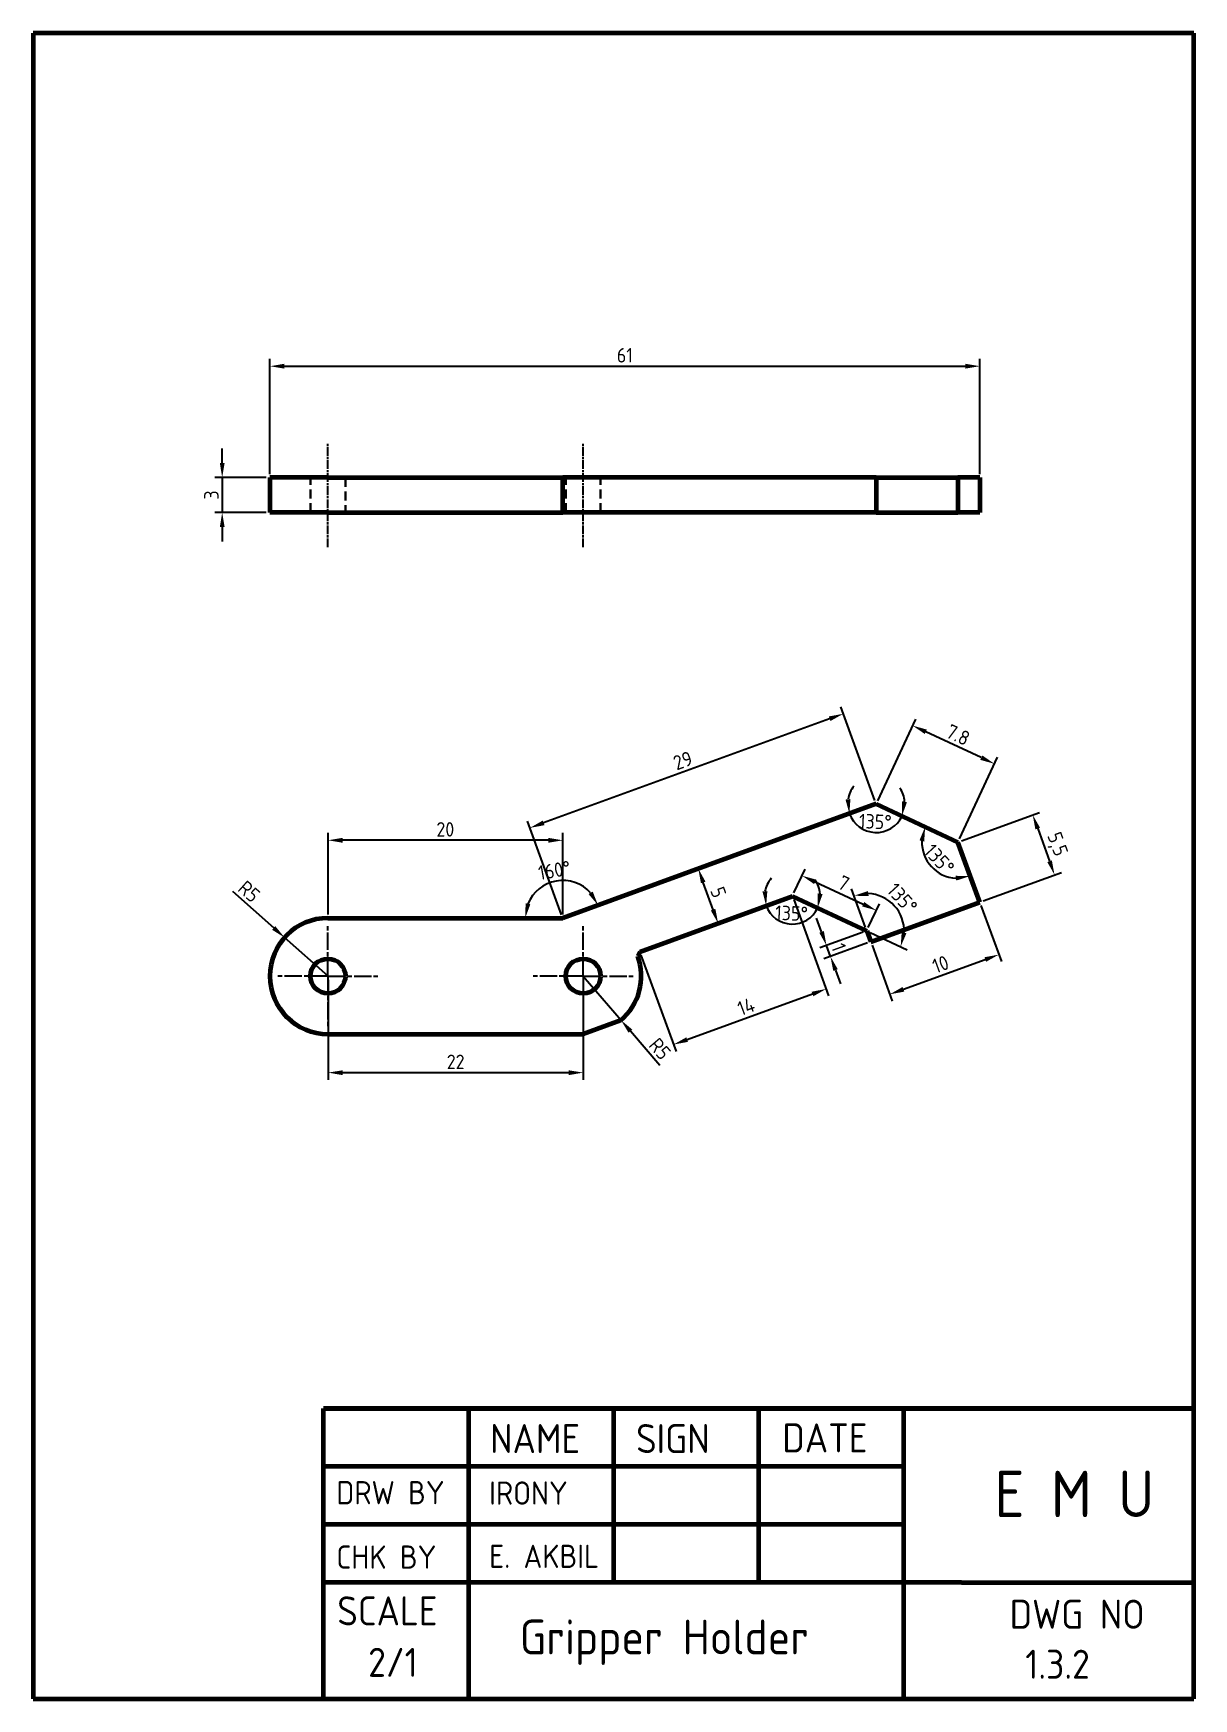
# Paper-space layout 'Title Block' of a CAD drawing. Header units: millimetres. Extents: x 4 to 204, y 4 to 291.
# The model-space entities are those that its viewports show. They can reach past a viewport. Long polylines and large blocks are cut down to what shows.
import ezdxf

# ---------------------------------------------------------------- set-up
doc = ezdxf.new("R2010")
doc.units = ezdxf.units.MM
for name, pattern in [('AM_ISO08W050', [18, 12, -1.5, 3, -1.5]), ('AM_ISO08W050x2', [9, 6, -0.75, 1.5, -0.75]), ('HIDDEN2', [4.7625, 3.175, -1.5875])]:
    doc.linetypes.add(name, pattern=pattern)
doc.layers.get('0').update_dxf_attribs({"lineweight": 60})
for name, color, linetype, lineweight in [('AM_7', 4, 'AM_ISO08W050', 25), ('Annotations', 50, 'Continuous', 30), ('Hidden Line', 7, 'HIDDEN2', 30)]:
    doc.layers.add(name, color=color, linetype=linetype, lineweight=lineweight)
doc.layers.add('viewport', color=7, linetype='Continuous')
doc.layers.get('viewport').off()
doc.styles.get("Standard").update_dxf_attribs({"font": 'ISOCP.SHX'})
doc.dimstyles.new('Annotative', dxfattribs={"dimscale": 0, "dimtxt": 2.5, "dimasz": 2.5, "dimexe": 1.25, "dimexo": 0.625, "dimtad": 1, "dimtxsty": 'Standard', "dimcen": 2.5, "dimadec": 0, "dimazin": 0, "dimtfac": 1, "dimtmove": 0, "dimatfit": 3, "dimfxl": 1, "dimarcsym": 0})

psp = doc.layouts.new('Title Block')

# ---------------------------------------------------------------- texts
at = {"attachment_point": 1}
for s, insert, char_height, width in [('NAME', (82.94, 51.52), 5, 20.6755), ('SIGN', (108.1, 51.52), 5, 20.6755), ('DATE', (133.3, 51.64), 5, 20.6755), ('E M U', (169.88, 43.48), 8, 31.5091), ('DRW BY', (56.44, 41.7), 4, 27.5), ('IRONY', (82.78, 41.63), 4, 21.0405), ('CHK BY', (56.44, 30.6), 4, 27.5), ('E. AKBIL', (82.78, 30.73), 4, 21.0405), ('SCALE', (56.59, 21.83), 5, 20.6755), ('DWG NO', (172.48, 21.25), 5, 29.164), ('Gripper Holder', (88.05, 17.83), 6, 82.5), ('2/1', (61.91, 12.96), 5, 20.6755), ('1.3.2', (175.18, 12.63), 5, 20.6755)]:
    psp.add_mtext(s, dxfattribs=dict(at, insert=insert, char_height=char_height, width=width))

msp = doc.modelspace()

# ---------------------------------------------------------------- blocks, each defined once
blk = doc.blocks.new('*D5')
at = {"layer": 'Annotations', "color": 0, "lineweight": -2, "transparency": 16777216}
for p, q in [((110.23, 255.15), (110.23, 256.4)), ((114.03, 253.9), (109.61, 253.9)), ((110.23, 253.9), (110.23, 250.9)), ((114.03, 250.9), (109.61, 250.9)), ((110.23, 249.65), (110.23, 248.4))]:
    blk.add_line(p, q, dxfattribs=at)
at = {"layer": 'Annotations', "color": 0, "transparency": 16777216}
for points in [[(110.03, 255.15), (110.44, 255.15), (110.23, 253.9)], [(110.03, 249.65), (110.44, 249.65), (110.23, 250.9)]]:
    blk.add_solid(points, dxfattribs=at)
at = {"layer": 'Defpoints', "color": 0, "transparency": 16777216}
for p in [(114.35, 253.9), (110.23, 250.9), (114.35, 250.9)]:
    blk.add_point(p, dxfattribs=at)
at = {"layer": 'Annotations', "color": 0, "transparency": 16777216, "insert": (109.3, 252.4), "char_height": 1.25, "attachment_point": 5, "rotation": 90}
blk.add_mtext('3', dxfattribs=at)
blk = doc.blocks.new('*D6')
at = {"layer": 'Annotations', "color": 0, "lineweight": -2, "transparency": 16777216}
for p, q in [((114.35, 254.21), (114.35, 264.13)), ((175.52, 254.21), (175.52, 264.13)), ((115.6, 263.5), (174.27, 263.5))]:
    blk.add_line(p, q, dxfattribs=at)
at = {"layer": 'Annotations', "color": 0, "transparency": 16777216}
for points in [[(115.6, 263.71), (115.6, 263.29), (114.35, 263.5)], [(174.27, 263.71), (174.27, 263.29), (175.52, 263.5)]]:
    blk.add_solid(points, dxfattribs=at)
at = {"layer": 'Defpoints', "color": 0, "transparency": 16777216}
for p in [(175.52, 263.5), (114.35, 253.9), (175.52, 253.9)]:
    blk.add_point(p, dxfattribs=at)
at = {"layer": 'Annotations', "color": 0, "transparency": 16777216, "insert": (144.93, 264.44), "char_height": 1.25, "attachment_point": 5}
blk.add_mtext('61', dxfattribs=at)
blk = doc.blocks.new('*D7')
at = {"layer": 'Annotations', "color": 0, "lineweight": -2, "transparency": 16777216}
for p, q in [((119.35, 210.64), (119.35, 202)), ((141.35, 210.64), (141.35, 202)), ((120.6, 202.63), (140.1, 202.63))]:
    blk.add_line(p, q, dxfattribs=at)
at = {"layer": 'Annotations', "color": 0, "transparency": 16777216}
for points in [[(120.6, 202.83), (120.6, 202.42), (119.35, 202.63)], [(140.1, 202.83), (140.1, 202.42), (141.35, 202.63)]]:
    blk.add_solid(points, dxfattribs=at)
at = {"layer": 'Defpoints', "color": 0, "transparency": 16777216}
for p in [(119.35, 210.95), (141.35, 210.95), (141.35, 202.63)]:
    blk.add_point(p, dxfattribs=at)
at = {"layer": 'Annotations', "color": 0, "transparency": 16777216, "insert": (130.35, 203.56), "char_height": 1.25, "attachment_point": 5}
blk.add_mtext('22', dxfattribs=at)
blk = doc.blocks.new('*D8')
at = {"layer": 'Annotations', "color": 0, "lineweight": -2, "transparency": 16777216}
for p, q in [((119.35, 216.26), (119.35, 223.28)), ((138.33, 222.65), (120.6, 222.65)), ((139.58, 216.26), (139.58, 223.28))]:
    blk.add_line(p, q, dxfattribs=at)
at = {"layer": 'Annotations', "color": 0, "transparency": 16777216}
for points in [[(120.6, 222.86), (120.6, 222.44), (119.35, 222.65)], [(138.33, 222.86), (138.33, 222.44), (139.58, 222.65)]]:
    blk.add_solid(points, dxfattribs=at)
at = {"layer": 'Defpoints', "color": 0, "transparency": 16777216}
for p in [(119.35, 222.65), (119.35, 215.95), (139.58, 215.95)]:
    blk.add_point(p, dxfattribs=at)
at = {"layer": 'Annotations', "color": 0, "transparency": 16777216, "insert": (129.46, 223.59), "char_height": 1.25, "attachment_point": 5}
blk.add_mtext('20', dxfattribs=at)
blk = doc.blocks.new('*D9')
at = {"layer": 'Annotations', "color": 0, "lineweight": -2, "transparency": 16777216}
for p, q in [((173.93, 222.6), (180.67, 225.05)), ((180.51, 223.66), (181.54, 220.84)), ((175.81, 217.43), (182.55, 219.88))]:
    blk.add_line(p, q, dxfattribs=at)
at = {"layer": 'Annotations', "color": 0, "transparency": 16777216}
for points in [[(180.71, 223.73), (180.31, 223.59), (180.08, 224.84)], [(181.73, 220.91), (181.34, 220.77), (181.96, 219.67)]]:
    blk.add_solid(points, dxfattribs=at)
at = {"layer": 'Defpoints', "color": 0, "transparency": 16777216}
for p in [(173.64, 222.49), (181.96, 219.67), (175.52, 217.32)]:
    blk.add_point(p, dxfattribs=at)
at = {"layer": 'Annotations', "color": 0, "transparency": 16777216, "insert": (182.11, 222.28), "char_height": 1.25, "attachment_point": 5, "rotation": 290}
blk.add_mtext('5,5', dxfattribs=at)
blk = doc.blocks.new('*D10')
at = {"layer": 'Annotations', "color": 0, "lineweight": -2, "transparency": 16777216}
for p, q in [((166.72, 226.06), (170, 233.09)), ((175.65, 229.77), (170.87, 232)), ((173.77, 222.77), (177.05, 229.81))]:
    blk.add_line(p, q, dxfattribs=at)
at = {"layer": 'Annotations', "color": 0, "transparency": 16777216}
for points in [[(170.95, 232.19), (170.78, 231.81), (169.73, 232.53)], [(175.74, 229.96), (175.56, 229.58), (176.78, 229.24)]]:
    blk.add_solid(points, dxfattribs=at)
at = {"layer": 'Defpoints', "color": 0, "transparency": 16777216}
for p in [(169.73, 232.53), (166.59, 225.78), (173.64, 222.49)]:
    blk.add_point(p, dxfattribs=at)
at = {"layer": 'Annotations', "color": 0, "transparency": 16777216, "insert": (173.65, 231.73), "char_height": 1.25, "attachment_point": 5, "rotation": 335}
blk.add_mtext('7.8', dxfattribs=at)
blk = doc.blocks.new('*D11')
at = {"layer": 'Annotations', "color": 0, "lineweight": -2, "transparency": 16777216}
for p, q in [((166.48, 226.07), (163.54, 234.14)), ((162.58, 233.12), (137.93, 224.15)), ((139.48, 216.24), (136.54, 224.31))]:
    blk.add_line(p, q, dxfattribs=at)
at = {"layer": 'Annotations', "color": 0, "transparency": 16777216}
for points in [[(162.51, 233.32), (162.65, 232.93), (163.76, 233.55)], [(137.86, 224.35), (138, 223.95), (136.75, 223.72)]]:
    blk.add_solid(points, dxfattribs=at)
at = {"layer": 'Defpoints', "color": 0, "transparency": 16777216}
for p in [(166.59, 225.78), (136.75, 223.72), (139.58, 215.95)]:
    blk.add_point(p, dxfattribs=at)
at = {"layer": 'Annotations', "color": 0, "transparency": 16777216, "insert": (149.93, 229.52), "char_height": 1.25, "attachment_point": 5, "rotation": 20}
blk.add_mtext('29', dxfattribs=at)
blk = doc.blocks.new('*D12')
at = {"layer": 'Annotations', "color": 0, "lineweight": -2, "transparency": 16777216}
for p, q in [((159.48, 217.54), (162.49, 209.25)), ((146.32, 212.75), (149.34, 204.46)), ((150.3, 205.48), (161.1, 209.41))]:
    blk.add_line(p, q, dxfattribs=at)
at = {"layer": 'Annotations', "color": 0, "transparency": 16777216}
for points in [[(161.03, 209.6), (161.18, 209.21), (162.28, 209.84)], [(150.23, 205.67), (150.37, 205.28), (149.12, 205.05)]]:
    blk.add_solid(points, dxfattribs=at)
at = {"layer": 'Defpoints', "color": 0, "transparency": 16777216}
for p in [(159.37, 217.83), (146.21, 213.04), (162.28, 209.84)]:
    blk.add_point(p, dxfattribs=at)
at = {"layer": 'Annotations', "color": 0, "transparency": 16777216, "insert": (155.38, 208.32), "char_height": 1.25, "attachment_point": 5, "rotation": 20}
blk.add_mtext('14', dxfattribs=at)
blk = doc.blocks.new('*D13')
at = {"layer": 'Annotations', "color": 0, "lineweight": -2, "transparency": 16777216}
for p, q in [((175.62, 217.03), (177.38, 212.21)), ((166.23, 213.61), (167.98, 208.79)), ((168.94, 209.81), (175.99, 212.37))]:
    blk.add_line(p, q, dxfattribs=at)
at = {"layer": 'Annotations', "color": 0, "transparency": 16777216}
for points in [[(175.92, 212.57), (176.06, 212.18), (177.16, 212.8)], [(168.87, 210.01), (169.01, 209.61), (167.76, 209.38)]]:
    blk.add_solid(points, dxfattribs=at)
at = {"layer": 'Defpoints', "color": 0, "transparency": 16777216}
for p in [(175.52, 217.32), (166.12, 213.9), (177.16, 212.8)]:
    blk.add_point(p, dxfattribs=at)
at = {"layer": 'Annotations', "color": 0, "transparency": 16777216, "insert": (172.14, 211.97), "char_height": 1.25, "attachment_point": 5, "rotation": 20}
blk.add_mtext('10', dxfattribs=at)
blk = doc.blocks.new('*D14')
at = {"layer": 'Annotations', "color": 0, "lineweight": -2, "transparency": 16777216}
for p, q in [((161.88, 214.76), (161.46, 215.93)), ((165.48, 214.74), (161.73, 213.37)), ((165.83, 213.8), (162.07, 212.43)), ((162.65, 212.64), (162.31, 213.58)), ((163.08, 211.47), (163.51, 210.29))]:
    blk.add_line(p, q, dxfattribs=at)
at = {"layer": 'Annotations', "color": 0, "transparency": 16777216}
for points in [[(162.08, 214.83), (161.69, 214.68), (162.31, 213.58)], [(163.28, 211.54), (162.89, 211.4), (162.65, 212.64)]]:
    blk.add_solid(points, dxfattribs=at)
at = {"layer": 'Defpoints', "color": 0, "transparency": 16777216}
for p in [(165.78, 214.84), (166.12, 213.9), (162.31, 213.58)]:
    blk.add_point(p, dxfattribs=at)
at = {"layer": 'Annotations', "color": 0, "transparency": 16777216, "insert": (163.36, 213.43), "char_height": 1.25, "attachment_point": 5, "rotation": 290}
blk.add_mtext('1', dxfattribs=at)
blk = doc.blocks.new('*D15')
at = {"layer": 'Annotations', "color": 0, "lineweight": -2, "transparency": 16777216}
for p, q in [((159.5, 218.11), (160.46, 220.16)), ((161.33, 219.07), (165.47, 217.14)), ((165.91, 215.13), (166.87, 217.18))]:
    blk.add_line(p, q, dxfattribs=at)
at = {"layer": 'Annotations', "color": 0, "transparency": 16777216}
for points in [[(161.41, 219.26), (161.24, 218.88), (160.19, 219.6)], [(165.56, 217.33), (165.38, 216.95), (166.6, 216.61)]]:
    blk.add_solid(points, dxfattribs=at)
at = {"layer": 'Defpoints', "color": 0, "transparency": 16777216}
for p in [(159.37, 217.83), (166.6, 216.61), (165.78, 214.84)]:
    blk.add_point(p, dxfattribs=at)
at = {"layer": 'Annotations', "color": 0, "transparency": 16777216, "insert": (163.79, 218.95), "char_height": 1.25, "attachment_point": 5, "rotation": 335}
blk.add_mtext('7', dxfattribs=at)
blk = doc.blocks.new('*D16')
at = {"layer": 'Annotations', "color": 0, "lineweight": -2, "transparency": 16777216}
blk.add_arc((139.58, 215.95), 3.24, 42.2608, 157.7392, dxfattribs=at)
at = {"layer": 'Annotations', "color": 0, "transparency": 16777216}
for points in [[(142.16, 218.23), (141.8, 218.02), (142.62, 217.06)], [(136.79, 217.14), (136.38, 217.22), (136.34, 215.95)]]:
    blk.add_solid(points, dxfattribs=at)
at = {"layer": 'Defpoints', "color": 0, "transparency": 16777216}
for p in [(166.59, 225.78), (140.51, 219.05), (119.35, 215.95), (139.58, 215.95), (139.58, 215.95)]:
    blk.add_point(p, dxfattribs=at)
at = {"layer": 'Annotations', "color": 0, "transparency": 16777216, "insert": (138.86, 220.06), "char_height": 1.25, "attachment_point": 5, "rotation": 10}
blk.add_mtext('160°', dxfattribs=at)
blk = doc.blocks.new('*D17')
at = {"layer": 'Annotations', "color": 0, "lineweight": -2, "transparency": 16777216}
for start, end in [(141.0785, 170.5393), (4.4607, 33.9215), (200, 335)]:
    blk.add_arc((166.59, 225.78), 2.46, start, end, dxfattribs=at)
at = {"layer": 'Annotations', "color": 0, "transparency": 16777216}
for points in [[(164.37, 226.2), (163.95, 226.16), (164.28, 224.94)], [(169.24, 225.93), (168.83, 226.01), (168.81, 224.74)]]:
    blk.add_solid(points, dxfattribs=at)
at = {"layer": 'Defpoints', "color": 0, "transparency": 16777216}
for p in [(166.59, 225.78), (166.59, 225.78), (165.55, 223.55), (173.64, 222.49), (139.58, 215.95)]:
    blk.add_point(p, dxfattribs=at)
at = {"layer": 'Annotations', "color": 0, "transparency": 16777216, "insert": (166.52, 224.26), "char_height": 1.25, "attachment_point": 5, "rotation": 357.5}
blk.add_mtext('135°', dxfattribs=at)
blk = doc.blocks.new('*D18')
at = {"layer": 'Annotations', "color": 0, "lineweight": -2, "transparency": 16777216}
blk.add_arc((173.64, 222.49), 3.11, 178.1688, 266.8312, dxfattribs=at)
at = {"layer": 'Annotations', "color": 0, "transparency": 16777216}
for points in [[(170.32, 222.64), (170.73, 222.54), (170.81, 223.81)], [(173.43, 219.59), (173.49, 219.18), (174.7, 219.57)]]:
    blk.add_solid(points, dxfattribs=at)
at = {"layer": 'Defpoints', "color": 0, "transparency": 16777216}
for p in [(166.59, 225.78), (173.64, 222.49), (173.64, 222.49), (170.71, 221.43), (175.52, 217.32)]:
    blk.add_point(p, dxfattribs=at)
at = {"layer": 'Annotations', "color": 0, "transparency": 16777216, "insert": (172.03, 221.02), "char_height": 1.25, "attachment_point": 5, "rotation": 312.5}
blk.add_mtext('135°', dxfattribs=at)
blk = doc.blocks.new('*D19')
at = {"layer": 'Annotations', "color": 0, "lineweight": -2, "transparency": 16777216}
for start, end in [(139.7309, 169.8655), (5.1345, 35.2691), (200, 335)]:
    blk.add_arc((159.37, 217.83), 2.4, start, end, dxfattribs=at)
at = {"layer": 'Annotations', "color": 0, "transparency": 16777216}
for points in [[(157.21, 218.27), (156.79, 218.24), (157.11, 217.01)], [(161.97, 218.01), (161.56, 218.08), (161.55, 216.81)]]:
    blk.add_solid(points, dxfattribs=at)
at = {"layer": 'Defpoints', "color": 0, "transparency": 16777216}
for p in [(159.37, 217.83), (159.37, 217.83), (158.35, 215.65), (165.78, 214.84), (146.21, 213.04)]:
    blk.add_point(p, dxfattribs=at)
at = {"layer": 'Annotations', "color": 0, "transparency": 16777216, "insert": (159.3, 216.36), "char_height": 1.25, "attachment_point": 5, "rotation": 357.5}
blk.add_mtext('135°', dxfattribs=at)
blk = doc.blocks.new('*D20')
at = {"layer": 'Annotations', "color": 0, "lineweight": -2, "transparency": 16777216}
for p, q in [((165.67, 215.14), (164.46, 218.46)), ((166.06, 214.71), (169.26, 213.22))]:
    blk.add_line(p, q, dxfattribs=at)
blk.add_arc((165.78, 214.84), 3.22, 357.3732, 87.6268, dxfattribs=at)
at = {"layer": 'Annotations', "color": 0, "transparency": 16777216}
for points in [[(165.94, 217.85), (165.88, 218.27), (164.68, 217.87)], [(169.2, 214.64), (168.79, 214.74), (168.7, 213.48)]]:
    blk.add_solid(points, dxfattribs=at)
at = {"layer": 'Defpoints', "color": 0, "transparency": 16777216}
for p in [(159.37, 217.83), (168.8, 215.94), (165.78, 214.84), (165.78, 214.84), (166.12, 213.9)]:
    blk.add_point(p, dxfattribs=at)
at = {"layer": 'Annotations', "color": 0, "transparency": 16777216, "insert": (168.84, 217.65), "char_height": 1.25, "attachment_point": 5, "rotation": 312.5}
blk.add_mtext('135°', dxfattribs=at)
blk = doc.blocks.new('*D21')
at = {"layer": 'Annotations', "color": 0, "lineweight": -2, "transparency": 16777216}
for p, q in [((151.37, 220.24), (151.84, 220.41)), ((152.54, 216.67), (151.68, 219.02)), ((153.08, 215.54), (153.55, 215.71))]:
    blk.add_line(p, q, dxfattribs=at)
at = {"layer": 'Annotations', "color": 0, "transparency": 16777216}
for points in [[(151.88, 219.09), (151.49, 218.95), (151.26, 220.2)], [(152.73, 216.75), (152.34, 216.6), (152.97, 215.5)]]:
    blk.add_solid(points, dxfattribs=at)
at = {"layer": 'Defpoints', "color": 0, "transparency": 16777216}
for p in [(151.08, 220.13), (151.26, 220.2), (152.79, 215.44)]:
    blk.add_point(p, dxfattribs=at)
at = {"layer": 'Annotations', "color": 0, "transparency": 16777216, "insert": (152.99, 218.17), "char_height": 1.25, "attachment_point": 5, "rotation": 290}
blk.add_mtext('5', dxfattribs=at)
blk = doc.blocks.new('*D22')
at = {"layer": 'Annotations', "color": 0, "lineweight": -2, "transparency": 16777216}
for p, q in [((111.11, 218.26), (114.67, 215.1)), ((119.35, 210.95), (115.61, 214.27))]:
    blk.add_line(p, q, dxfattribs=at)
at = {"layer": 'Annotations', "color": 0, "transparency": 16777216}
blk.add_solid([(114.81, 215.25), (114.53, 214.94), (115.61, 214.27)], dxfattribs=at)
at = {"layer": 'Defpoints', "color": 0, "transparency": 16777216}
for p in [(115.61, 214.27), (119.35, 210.95)]:
    blk.add_point(p, dxfattribs=at)
at = {"layer": 'Annotations', "color": 0, "transparency": 16777216, "insert": (112.55, 218.24), "char_height": 1.25, "attachment_point": 5, "rotation": 318.4012}
blk.add_mtext('R5', dxfattribs=at)
blk = doc.blocks.new('*D23')
at = {"layer": 'Annotations', "color": 0, "lineweight": -2, "transparency": 16777216}
for p, q in [((141.35, 210.95), (144.6, 207.15)), ((147.94, 203.24), (145.41, 206.2))]:
    blk.add_line(p, q, dxfattribs=at)
at = {"layer": 'Annotations', "color": 0, "transparency": 16777216}
blk.add_solid([(145.57, 206.34), (145.25, 206.07), (144.6, 207.15)], dxfattribs=at)
at = {"layer": 'Defpoints', "color": 0, "transparency": 16777216}
for p in [(141.35, 210.95), (144.6, 207.15)]:
    blk.add_point(p, dxfattribs=at)
at = {"layer": 'Annotations', "color": 0, "transparency": 16777216, "insert": (147.95, 204.68), "char_height": 1.25, "attachment_point": 5, "rotation": 310.5627}
blk.add_mtext('R5', dxfattribs=at)

# ---------------------------------------------------------------- dimensions: what is measured, and where the dimension line sits
at = {"layer": 'Annotations'}
for base, p1, p2, text, picture, middle in [((175.516, 263.501), (114.345, 253.9), (175.516, 253.9), '61', '*D6', (144.931, 264.439)), ((119.345, 222.653), (139.582, 215.949), (119.345, 215.949), '20', '*D8', (129.464, 223.591))]:
    dim = msp.add_linear_dim(base=base, p1=p1, p2=p2, text=text, dimstyle='Annotative', dxfattribs=at)
    dim.commit()
    dim.dimension.update_dxf_attribs({"geometry": picture, "text_midpoint": middle})
for base, p1, p2, angle, picture, middle, dimtype in [((110.233, 250.9), (114.345, 253.9), (114.345, 250.9), 90, '*D5', (110.233, 252.4), 160), ((181.963, 219.669), (173.635, 222.491), (175.516, 217.323), 290, '*D9', (181.142, 221.925), 161)]:
    dim = msp.add_linear_dim(base=base, p1=p1, p2=p2, angle=angle, dimstyle='Annotative', dxfattribs=at)
    dim.commit()
    dim.dimension.update_dxf_attribs({"geometry": picture, "text_midpoint": middle, "dimtype": dimtype})
for p1, p2, distance, text, picture, middle in [((166.586, 225.778), (139.582, 215.949), -8.272, '29', '*D11', (149.934, 229.518)), ((173.635, 222.491), (166.586, 225.778), -7.448, '7.8', '*D10', (173.654, 231.734)), ((159.369, 217.83), (165.777, 214.842), 1.951, '7', '*D15', (163.794, 218.954))]:
    dim = msp.add_aligned_dim(p1=p1, p2=p2, distance=distance, text=text, dimstyle='Annotative', dxfattribs=at)
    dim.commit()
    dim.dimension.update_dxf_attribs({"geometry": picture, "text_midpoint": middle})
for base, line1, line2, picture, middle in [((165.547, 223.55), ((166.586, 225.778), (139.582, 215.949)), ((166.586, 225.778), (173.635, 222.491)), '*D17', (166.519, 224.259)), ((140.511, 219.051), ((119.345, 215.949), (139.582, 215.949)), ((166.586, 225.778), (139.582, 215.949)), '*D16', (138.857, 220.061)), ((170.711, 221.426), ((166.586, 225.778), (173.635, 222.491)), ((175.516, 217.323), (173.635, 222.491)), '*D18', (172.032, 221.021)), ((158.353, 215.651), ((146.213, 213.042), (159.369, 217.83)), ((159.369, 217.83), (165.777, 214.842)), '*D19', (159.305, 216.365)), ((168.805, 215.944), ((159.369, 217.83), (165.777, 214.842)), ((165.777, 214.842), (166.119, 213.902)), '*D20', (168.844, 217.652))]:
    dim = msp.add_angular_dim_2l(base=base, line1=line1, line2=line2, dimstyle='Annotative', override={"dimscale": 0}, dxfattribs=at)
    dim.commit()
    dim.dimension.update_dxf_attribs({"geometry": picture, "text_midpoint": middle})
for p1, p2, distance, picture, middle in [((152.791, 215.436), (151.081, 220.135), -0.186, '*D21', (152.992, 218.17)), ((146.213, 213.042), (159.369, 217.83), -8.507, '*D12', (155.38, 208.323)), ((166.119, 213.902), (175.516, 217.323), -4.811, '*D13', (172.143, 211.973)), ((166.119, 213.902), (165.777, 214.842), 3.687, '*D14', (163.364, 213.432))]:
    dim = msp.add_aligned_dim(p1=p1, p2=p2, distance=distance, dimstyle='Annotative', dxfattribs=at)
    dim.commit()
    dim.dimension.update_dxf_attribs({"geometry": picture, "text_midpoint": middle})
for center, mpoint, picture, middle in [((119.345, 210.949), (115.606, 214.269), '*D22', (111.928, 217.535)), ((141.345, 210.949), (144.597, 207.151), '*D23', (147.236, 204.068))]:
    dim = msp.add_radius_dim(center=center, mpoint=mpoint, dimstyle='Annotative', dxfattribs=at)
    dim.commit()
    dim.dimension.update_dxf_attribs({"geometry": picture, "text_midpoint": middle, "dimtype": 164})
dim = msp.add_linear_dim(base=(141.345, 202.626), p1=(119.345, 210.949), p2=(141.345, 210.949), dimstyle='Annotative', dxfattribs=at)
dim.commit()
dim.dimension.update_dxf_attribs({"geometry": '*D7', "text_midpoint": (130.345, 203.563)})

# ---------------------------------------------------------------- linework, layer by layer
for p, q in [((114.345, 253.9), (114.345, 250.9)), ((119.345, 253.9), (114.345, 253.9)), ((119.345, 253.9), (139.582, 253.9)), ((166.586, 253.9), (139.582, 253.9)), ((139.582, 250.9), (139.582, 253.9)), ((166.586, 253.9), (166.586, 250.9)), ((166.586, 253.9), (173.635, 253.9)), ((173.635, 253.9), (173.635, 250.9)), ((175.516, 253.9), (173.635, 253.9)), ((175.516, 253.9), (175.516, 250.9)), ((119.345, 250.9), (114.345, 250.9)), ((119.345, 250.9), (139.582, 250.9)), ((166.586, 250.9), (139.582, 250.9)), ((166.586, 250.9), (173.635, 250.9)), ((175.516, 250.9), (173.635, 250.9)), ((166.586, 225.778), (139.582, 215.949)), ((166.586, 225.778), (173.635, 222.491)), ((175.516, 217.323), (173.635, 222.491)), ((146.213, 213.042), (159.369, 217.83)), ((159.369, 217.83), (165.777, 214.842)), ((166.119, 213.902), (175.516, 217.323)), ((119.345, 215.949), (139.582, 215.949)), ((165.777, 214.842), (166.119, 213.902)), ((146.213, 213.042), (146.04, 212.67)), ((144.559, 207.119), (141.345, 205.949)), ((119.345, 205.949), (141.345, 205.949))]:
    msp.add_line(p, q)
for centre in [(119.345, 210.949), (141.345, 210.949)]:
    msp.add_circle(centre, 1.5)
for centre, start, end in [((119.345, 210.949), 90, 270), ((141.345, 210.949), 310, 20.1332)]:
    msp.add_arc(centre, 5, start, end)
at = {"layer": 'AM_7', "linetype": 'AM_ISO08W050x2', "ltscale": 0.5}
for p, q in [((119.345, 247.9), (119.345, 256.9)), ((141.345, 247.9), (141.345, 256.9))]:
    msp.add_line(p, q, dxfattribs=at)
at = {"layer": 'AM_7', "linetype": 'AM_ISO08W050x2'}
for p, q in [((119.345, 210.949), (119.345, 215.449)), ((141.345, 210.949), (141.345, 215.449)), ((119.345, 210.949), (114.845, 210.949)), ((119.345, 210.949), (123.845, 210.949)), ((119.345, 210.949), (119.345, 206.449)), ((119.345, 210.949), (123.845, 210.949)), ((141.345, 210.949), (136.845, 210.949)), ((141.345, 210.949), (145.845, 210.949)), ((141.345, 210.949), (141.345, 206.449))]:
    msp.add_line(p, q, dxfattribs=at)
at = {"layer": 'Hidden Line'}
for p, q in [((117.845, 250.9), (117.845, 253.9)), ((120.845, 253.9), (120.845, 250.9)), ((139.845, 250.9), (139.845, 253.9)), ((142.845, 250.9), (142.845, 253.9))]:
    msp.add_line(p, q, dxfattribs=at)

msp.set_redraw_order([(e.dxf.handle, doc.entitydb.next_handle()) for e in msp.query("TEXT MTEXT ATTDEF DIMENSION ARC_DIMENSION")])  # texts and dimensions are drawn at this point

# ---------------------------------------------------------------- linework, layer by layer
for p, q in [((204.2, 291.19), (4.2, 291.19)), ((4.2, 291.19), (4.2, 4.19)), ((204.2, 4.19), (204.2, 291.19)), ((54.2, 54.19), (204.2, 54.19)), ((54.2, 4.19), (54.2, 54.19)), ((164.2, 54.19), (54.2, 54.19)), ((154.2, 44.19), (54.2, 44.19)), ((154.2, 34.19), (54.2, 34.19)), ((164.2, 24.19), (54.2, 24.19)), ((79.2, 24.19), (79.2, 4.19)), ((4.2, 4.19), (204.2, 4.19))]:
    psp.add_line(p, q)
at = {"linetype": 'Continuous'}
for p, q in [((104.2, 54.19), (79.2, 54.19)), ((79.2, 54.19), (79.2, 24.19)), ((129.2, 54.19), (104.2, 54.19)), ((104.2, 54.19), (104.2, 24.19)), ((154.2, 54.19), (129.2, 54.19)), ((129.2, 54.19), (129.2, 24.19)), ((204.2, 54.19), (154.2, 54.19)), ((154.2, 54.19), (154.2, 4.19)), ((164.2, 24.19), (204.2, 24.19))]:
    psp.add_line(p, q, dxfattribs=at)

psp.set_redraw_order([(e.dxf.handle, doc.entitydb.next_handle()) for e in psp.query("TEXT MTEXT ATTDEF DIMENSION ARC_DIMENSION")])  # texts and dimensions are drawn at this point

# ---------------------------------------------------------------- viewports
at = {"layer": 'viewport', "view_target_point": (210, 148.5)}
psp.add_viewport(center=(104.2, 172.69), size=(200, 237), view_center_point=(-66.049, 84.433), view_height=118.5, dxfattribs=at)

doc.saveas('drawing.dxf')
